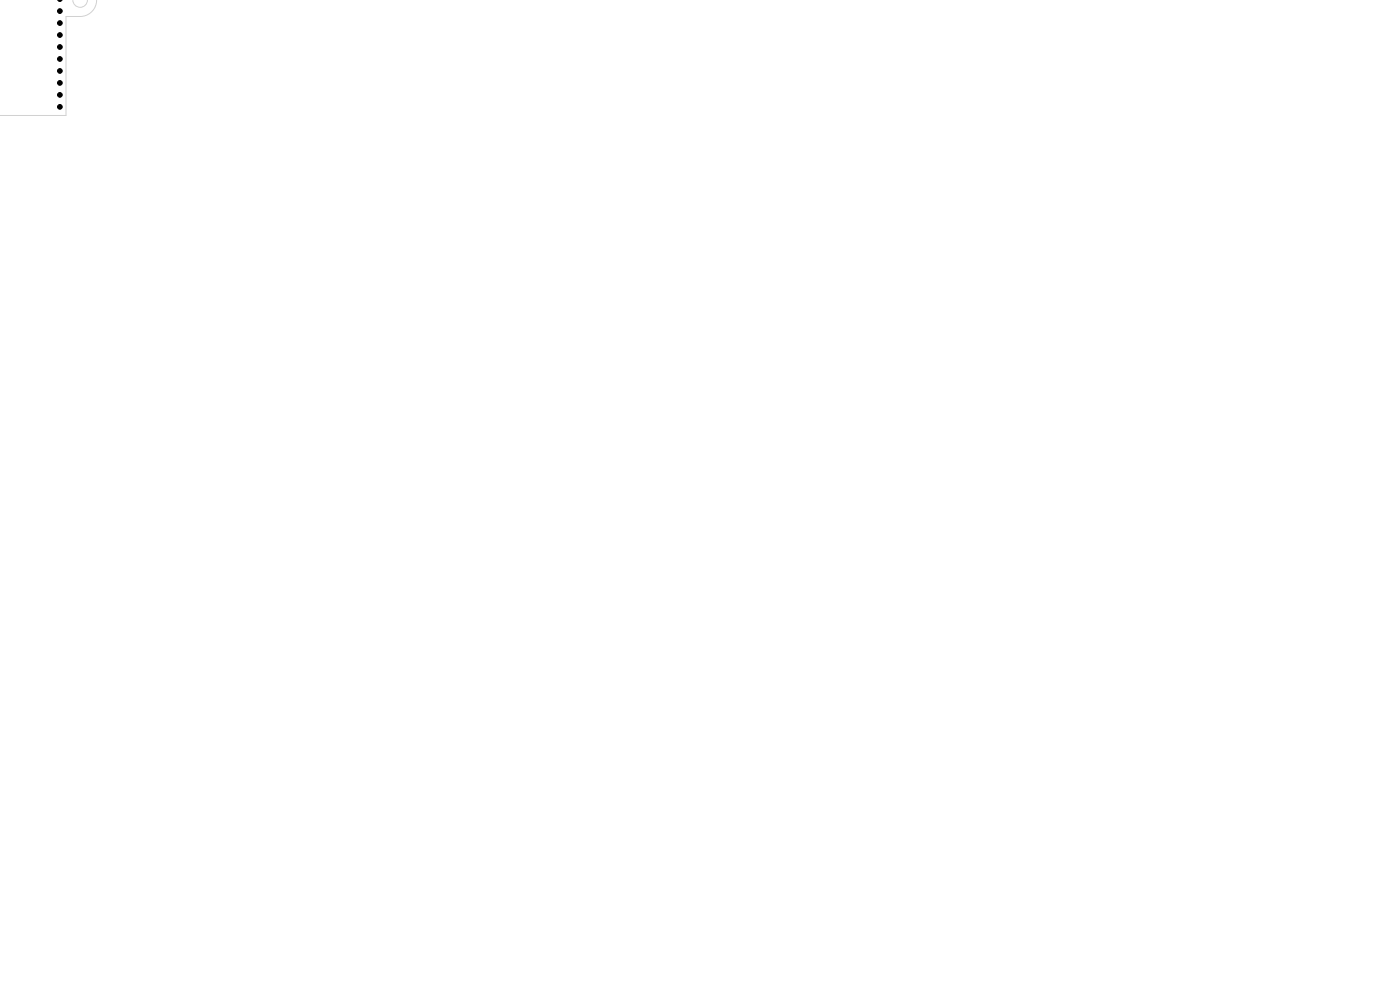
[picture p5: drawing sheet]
<svg xmlns="http://www.w3.org/2000/svg" width="297mm" height="210mm" viewBox="0 0 297 210" stroke-linecap="round" stroke-linejoin="round" font-family="sans-serif">
<path d="M15.5 -.1a1.54 1.54 0 0 0 1.5 1.6 1.54 1.54 0 0 0 1.5-1.5M20.5 -.1a3.5 3.5 0 0 1-3.5 3.6h-3v21h-14.1" fill="none" stroke="#d0d2cd" stroke-width=".21"/>
<g fill="#000" stroke="#000" stroke-width=".21">
<path d="M12.2 -.1h1a.53 .53 0 0 1-.5 .4 .53 .53 0 0 1-.5-.4z"/>
<circle cx="12.7" cy="7.4" r=".5"/>
<circle cx="12.7" cy="10" r=".5"/>
<circle cx="12.7" cy="17.6" r=".5"/>
<circle cx="12.7" cy="4.9" r=".5"/>
<circle cx="12.7" cy="2.3" r=".5"/>
<circle cx="12.7" cy="15" r=".5"/>
<circle cx="12.7" cy="12.5" r=".5"/>
<circle cx="12.7" cy="20.1" r=".5"/>
<circle cx="12.7" cy="22.7" r=".5"/>
</g>
</svg>
